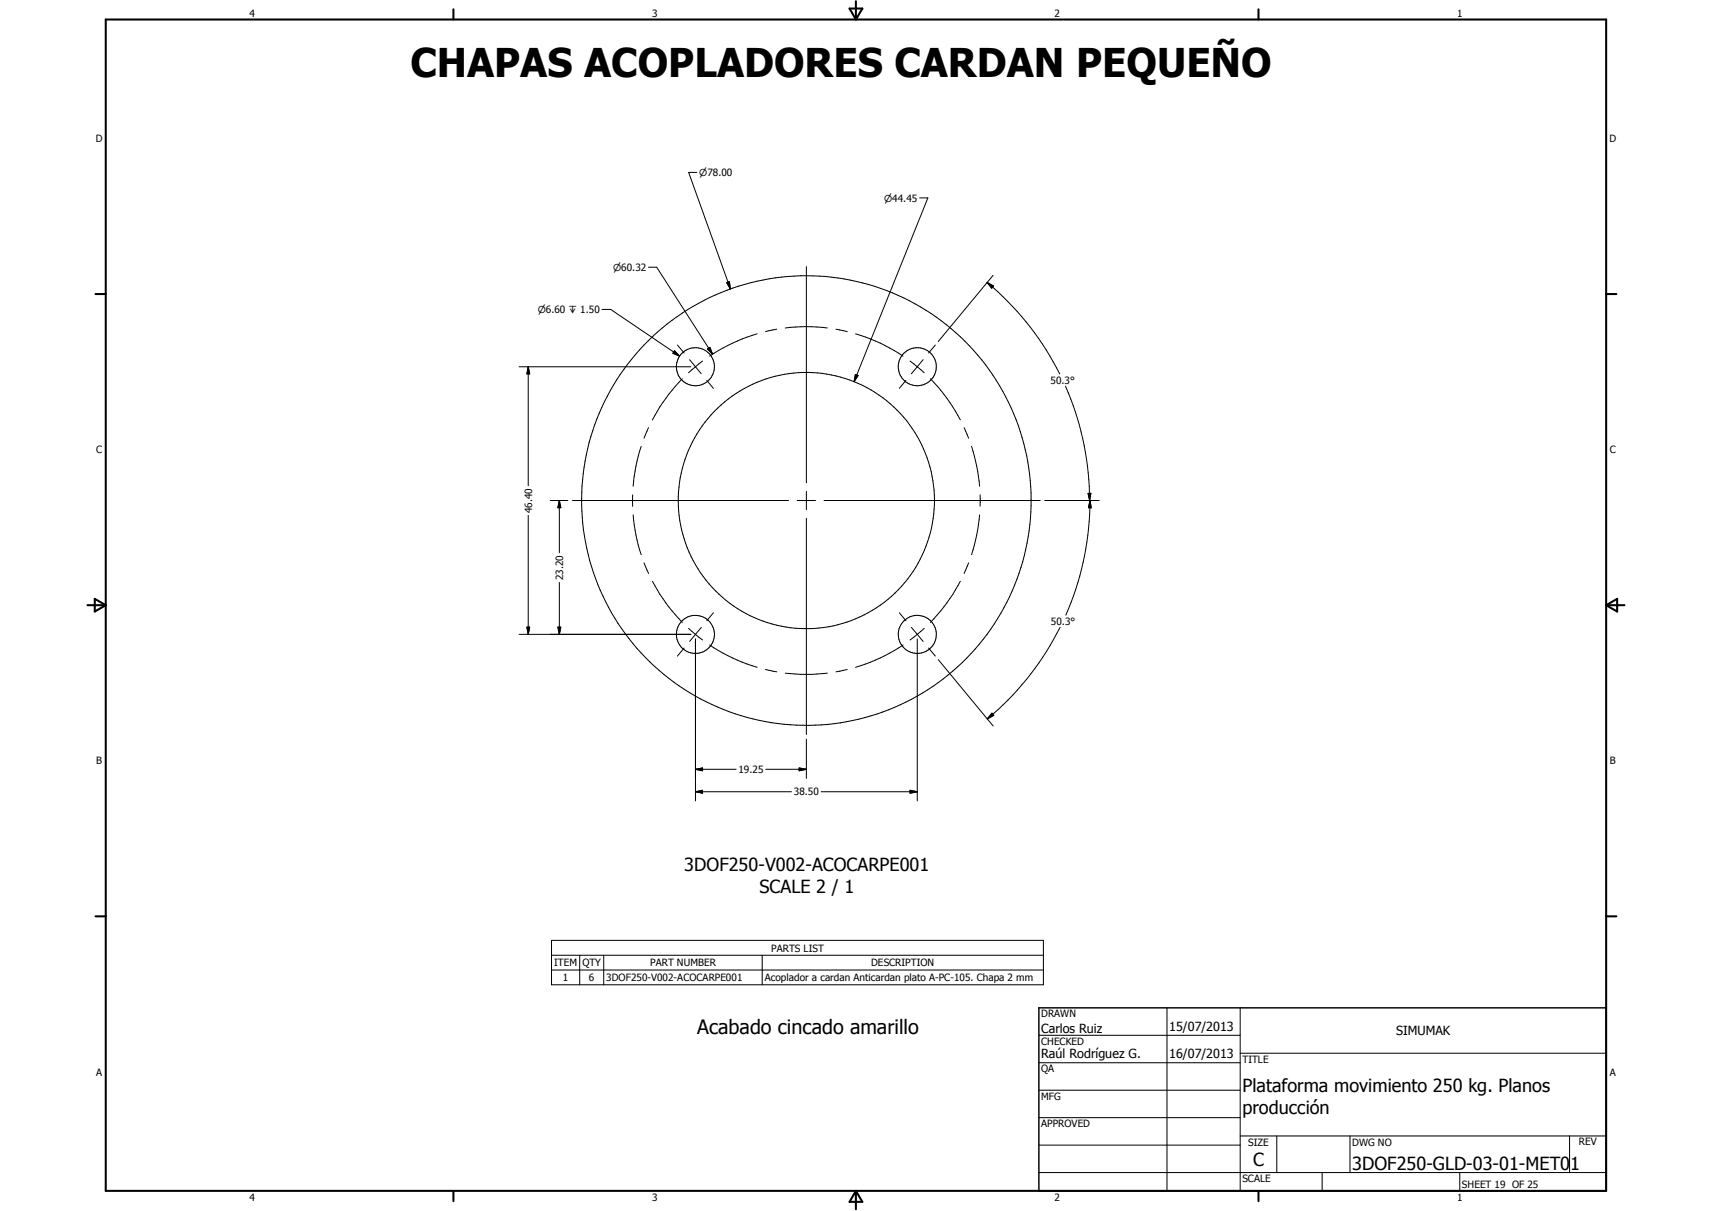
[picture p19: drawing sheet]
<svg xmlns="http://www.w3.org/2000/svg" width="594mm" height="420mm" viewBox="0 0 594 420" stroke-linecap="round" stroke-linejoin="round" font-family="sans-serif">
<defs><g id="words">
<text font-size="13.7" x="142.4" y="26.7">CHAPAS ACOPLADORES CARDAN PEQUEÑO</text>
<text font-size="6.9" x="241.9" y="358.8">Acabado cincado amarillo</text>
<g font-size="6.3">
<text x="237.4" y="302.3">3DOF250-V002-ACOCARPE001</text>
<text x="263.6" y="309.8">SCALE 2 / 1</text>
<text x="431.1" y="378.8">Plataforma movimiento 250 kg. Planos</text>
<text x="431.1" y="386.4">producción</text>
<text x="434.8" y="404.7">C</text>
<text x="469.2" y="406">3DOF250-GLD-03-01-MET01</text>
</g>
<g font-size="4.4">
<text x="361.3" y="358.4">Carlos Ruiz</text>
<text x="405.7" y="357.7">15/07/2013</text>
<text x="484.5" y="359.1">SIMUMAK</text>
<text x="361.3" y="367.1">Raúl Rodríguez G.</text>
<text x="405.7" y="367.2">16/07/2013</text>
</g>
<g font-size="3.5">
<text x="86.6" y="5.8">4</text>
<text x="226.3" y="5.8">3</text>
<text x="365.9" y="5.8">2</text>
<text x="505.6" y="5.8">1</text>
<text x="33.3" y="49.4">D</text>
<text x="558.5" y="49.4">D</text>
<text x="364.6" y="133.2">50.3°</text>
<text x="33.4" y="157.3">C</text>
<text x="558.6" y="157.3">C</text>
<text x="184.6" y="178.1" transform="rotate(-90 184.6 178.1)">46.40</text>
<text x="195.4" y="201.3" transform="rotate(-90 195.4 201.3)">23.20</text>
<text x="364.7" y="216.8">50.3°</text>
<text x="33.4" y="265.2">B</text>
<text x="256.2" y="268.2">19.25</text>
<text x="558.6" y="265.2">B</text>
<text x="275.5" y="276">38.50</text>
<text x="192.3" y="335.2">ITEM</text>
<text x="202.1" y="335.3">QTY</text>
<text x="225.6" y="335.2">PART NUMBER</text>
<text x="267.6" y="330.2">PARTS LIST</text>
<text x="302.3" y="335.3">DESCRIPTION</text>
<text x="195.4" y="340.4">1</text>
<text x="204.4" y="340.4">6</text>
<text x="210.4" y="340.4">3DOF250-V002-ACOCARPE001</text>
<text x="265.4" y="340.4">Acoplador a cardan Anticardan plato A-PC-105. Chapa 2 mm</text>
<text x="361.3" y="353">DRAWN</text>
<text x="361.3" y="362.5">CHECKED</text>
<text x="431.1" y="368.7">TITLE</text>
<text x="33.4" y="373.2">A</text>
<text x="361.3" y="372.1">QA</text>
<text x="558.6" y="373.2">A</text>
<text x="361.3" y="381.6">MFG</text>
<text x="361.3" y="391.1">APPROVED</text>
<text x="433.1" y="397.5">SIZE</text>
<text x="469.2" y="397.5">DWG NO</text>
<text x="547.9" y="397.4">REV</text>
<text x="431.1" y="410.2">SCALE</text>
<text x="507.3" y="412.3">SHEET 19 OF 25</text>
<text x="86.6" y="416.7">4</text>
<text x="226.3" y="416.7">3</text>
<text x="365.9" y="416.7">2</text>
<text x="505.6" y="416.7">1</text>
</g>
<g font-size="3.3">
<text x="242.6" y="61">n78.00</text>
<text x="306.8" y="69.9">n44.45</text>
<text x="212.8" y="93.9">n60.32</text>
<text x="186.6" y="108.7">n6.60 x 1.50</text>
</g>
</g></defs>
<g fill="none" stroke="#000" stroke-width=".35">
<path d="M241.8 59.8h-2.8l14.4 40.4M319.1 68.7h2.9l-25.6 63.7M225 92.7h2.9l19.4 30.2M252.2 98.1l.9-.4 .3 2.5zM279.8 92.5v75M342.6 98l2.2 1.2-.7 .8zM342.6 98a99.2 99.2 0 0 1 25.1 31.8M344.6 95.5l-19 23M208.9 107.4h3l23.9 16.2M235.1 119.7l2.3 2.8M262.7 115.8a60.3 60.3 0 0 0-16.5 7.8M269.5 114.2l-3.9 .9"/>
<path d="M272.5 113.8a57.5 57.5 0 0 1 14.6 0M290.1 114.2l3.9 .9M296.9 115.8a55.8 55.8 0 0 1 16.4 7.8M324.6 119.7l-2.4 2.8M180.1 127.3h59.6M183.3 127.3l.5 2.4h-1zM183.3 127.3v41.2M234.1 121.7l1.7 1.9-2.3-1zM236.8 131.4a58.2 58.2 0 0 0-10.4 14.3M239.3 124.8l4 4.9M243.8 125.3l-4.9 4M245.3 132l2.3 2.7"/>
<path d="M245.5 121.1l.8-.6 1 2.4zM296.8 129.9l1 .4-1.4 2.1zM314.4 132l-2.3 2.7M315.8 125.3l4.9 4M320.3 124.8l-4 4.9M322.9 131.4a61.1 61.1 0 0 1 10.3 14.3M369.7 134a99.6 99.6 0 0 1 8.4 39.7M222.5 154.9l-1.8 6.8-1 7M225 148.4l-1.5 3.7M334.6 148.4l1.5 3.7M337.1 154.9l1.8 6.8 1 7M183.3 178.8v41.3"/>
<path d="M190.9 173.7h6.2M194.1 173.7l.5 2.4h-1zM194.1 173.7v18.1M198.7 173.7h74.9M219.5 171.7v4M219.7 178.6l1 7 1.8 6.8M276.6 173.7h6.4M279.8 170.5v6.3M279.8 179.8v75M286 173.7h75M339.9 178.6a63.7 63.7 0 0 1-2.8 13.8M340.1 171.7v3.9"/>
<path d="M362.6 173.7h18.8M377.6 171.2h.9l-.4 2.5zM378.2 173.7l.5 2.5-1-.1zM378.2 173.7a99.3 99.3 0 0 1-8.3 39.7M223.5 195.3l1.6 3.7M336.1 195.3l-1.5 3.7M182.8 217.6h1l-.5 2.5zM193.6 217.6h1l-.5 2.5zM194.1 202.1v18M226.4 201.7a61.1 61.1 0 0 0 10.4 14.2M238.9 218l2.4 2.1M243.4 217.7l-2.1 2.4"/>
<path d="M247.6 212.6l-2.3 2.7M312.1 212.6l2.3 2.7M316.3 217.7l4 4.8M320.7 218l-4.9 4M333.2 201.7a61.1 61.1 0 0 1-10.3 14.2M367.9 217.6a98.7 98.7 0 0 1-25.3 31.8M180.1 220.1h59.6M237.4 224.8l-2.3 2.8M241.3 221.7v56.2M241.3 220.1l2.5 1.9M241.3 220.1l-2 2.4M246.2 223.8a60.3 60.3 0 0 0 16.5 7.7"/>
<path d="M265.6 232.3l3.9 .8M272.5 233.6a59.2 59.2 0 0 0 14.6 0M294 232.3l-3.9 .8M313.4 223.8a59.8 59.8 0 0 1-16.5 7.7M318.3 221.7v56.2M322.2 224.8l2.4 2.8M325.6 228.9l19 23M279.8 256.5v13.6M344.2 247.4l.6 .8-2.2 1.2zM241.3 274.7l2.5-.5v1zM241.3 266.9l2.5-.5v1zM241.3 274.7h33.4"/>
<path d="M241.3 266.9h14.1M265.7 266.9h14.1M277.3 266.4l2.5 .5-2.5 .5zM284.9 274.7h33.4M315.8 274.2l2.5 .5-2.5 .5zM191.4 326.3h170.7v15.4h-170.7zM191.4 331.4h170.7M191.4 336.5h170.7M201.2 331.4v10.3M209.5 331.4v10.3M264.5 331.4v10.3M360.5 359.2h69.9"/>
<path d="M405 349.7v63.5M430.4 349.7v63.5M360.5 368.7h69.9M360.5 378.2h69.9M430.4 365.4h127M360.5 387.8h69.9M360.5 397.3h69.9M430.4 394.1h127M443.1 394.1v12.7M468.5 394.1v12.7M544.7 394.1v12.7M360.5 406.8h196.9"/>
<path d="M458.8 406.8v6.4M506.6 406.8v6.4"/>
<circle cx="241.3" cy="127.2" r="6.6"/>
<circle cx="318.3" cy="127.2" r="6.6"/>
<circle cx="279.8" cy="173.7" r="78"/>
<circle cx="279.8" cy="173.7" r="44.5"/>
<circle cx="241.3" cy="220.1" r="6.6"/>
<circle cx="318.3" cy="220.1" r="6.6"/>
</g>
<g fill="none" stroke="#000" stroke-width=".71">
<path d="M36.7 6.8h520.7v406.4h-520.7zM157.3 3.2v3.6M294.8 3h4.4l-2.2 3.8zM297 .4v6.4M436.7 3.2v3.6M33.1 102h3.6M557.4 102h3.5M30.3 210h6.4M32.9 207.8l3.8 2.2-3.8 2.2zM557.4 210h6.3M557.4 210l3.8-2.2v4.4zM33.1 317.9h3.6"/>
<path d="M557.4 317.9h3.5M157.3 413.2v3.5M297 413.2v6.3M297 413.2l2.2 3.8h-4.4zM436.7 413.2v3.5"/>
</g>
<path d="M360.5 349.7h196.9v63.5h-196.9z" fill="none" stroke="#000" stroke-width=".51"/>
<g fill="#000">
<path d="M252.2 98.1l.9-.4 .3 2.5zM342.6 98l2.2 1.2-.7 .8zM183.3 127.3l.5 2.4h-1zM234.1 121.7l1.7 1.9-2.3-1zM245.5 121.1l.8-.6 1 2.4zM296.8 129.9l1 .4-1.4 2.1zM194.1 173.7l.5 2.4h-1zM377.6 171.2h.9l-.4 2.5zM378.2 173.7l.5 2.5-1-.1zM182.8 217.6h1l-.5 2.5zM193.6 217.6h1l-.5 2.5zM344.2 247.4l.6 .8-2.2 1.2z"/>
<path d="M241.3 274.7l2.5-.5v1zM241.3 266.9l2.5-.5v1zM277.3 266.4l2.5 .5-2.5 .5zM315.8 274.2l2.5 .5-2.5 .5z"/>
</g>
<use href="#words"/>
</svg>
